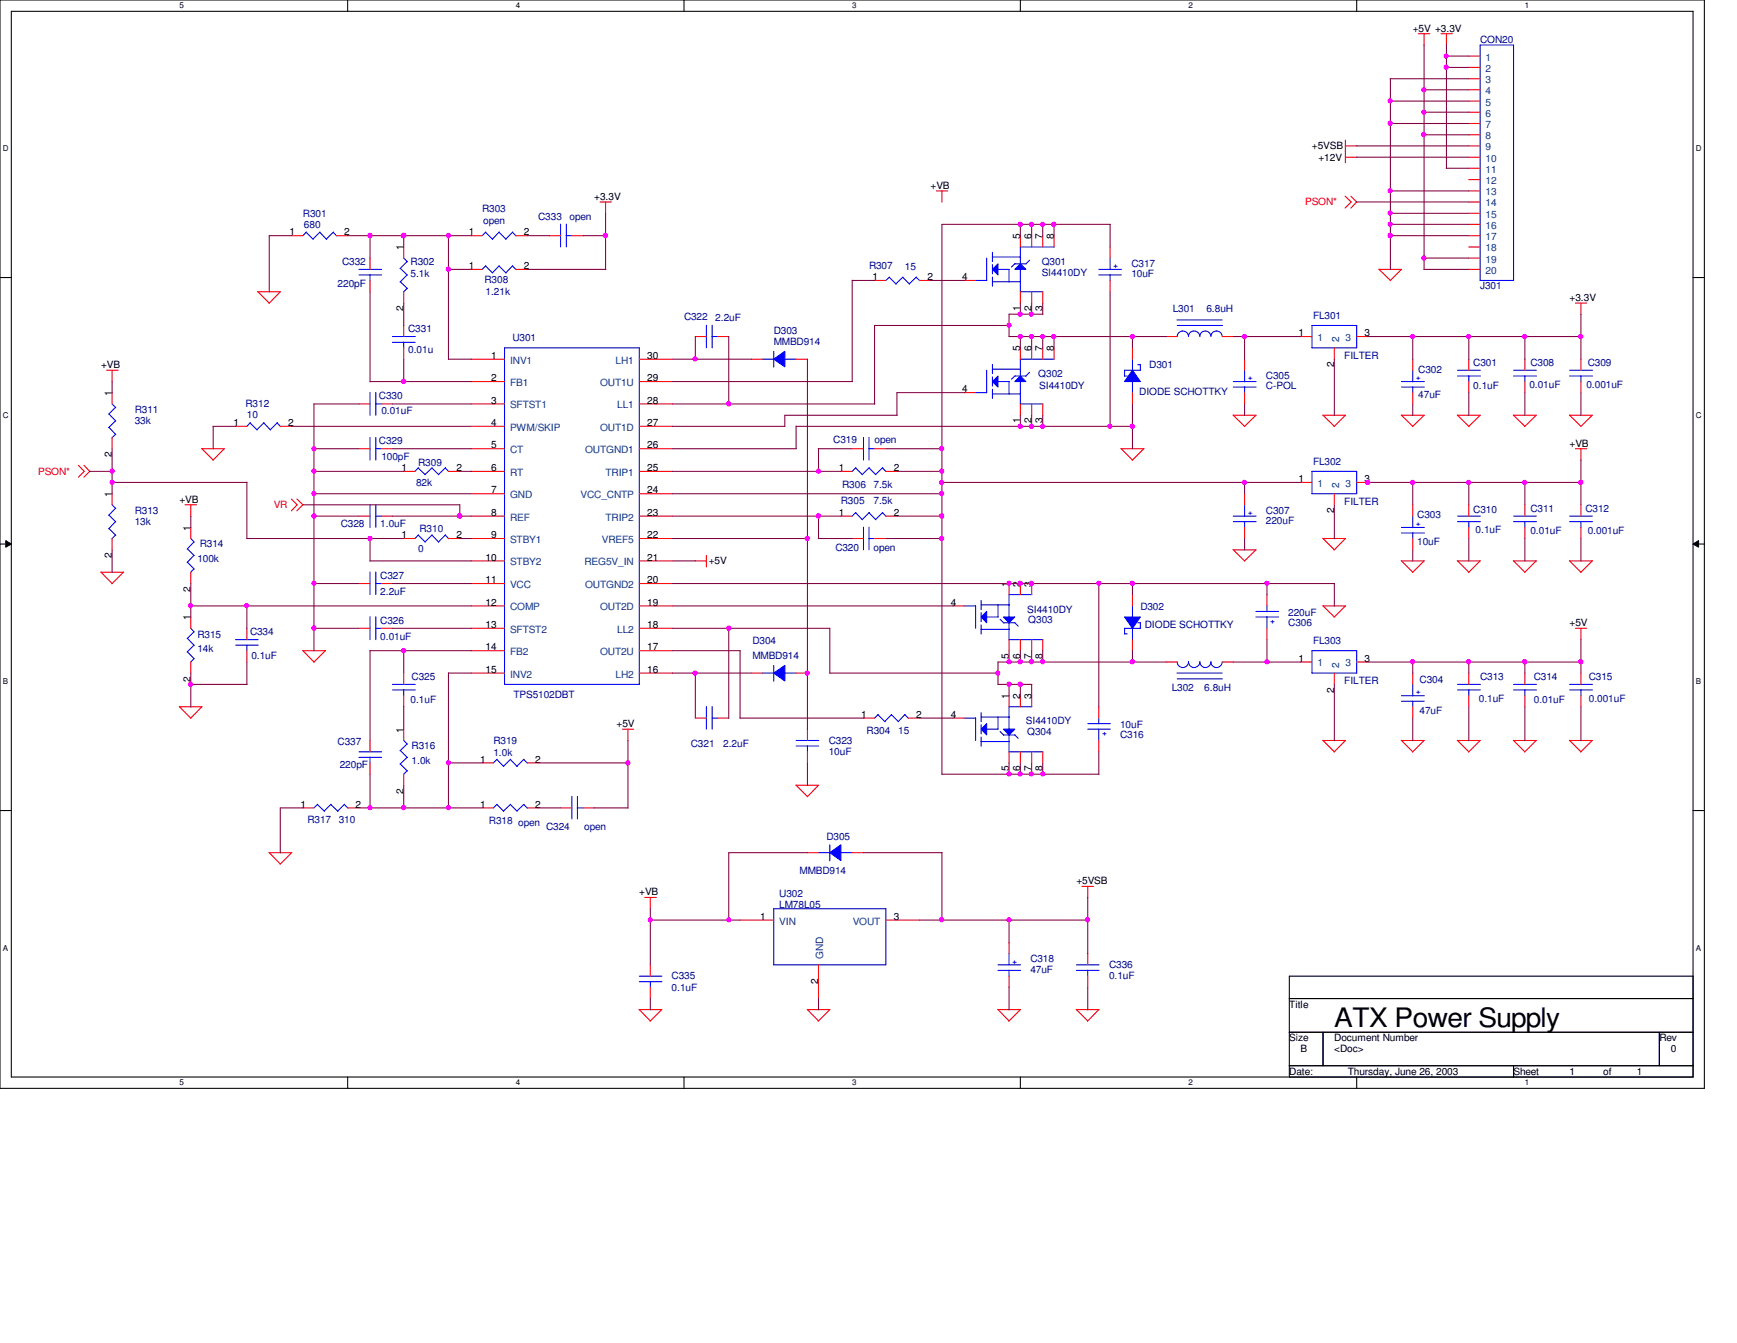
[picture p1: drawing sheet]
<svg xmlns="http://www.w3.org/2000/svg" width="279mm" height="216mm" viewBox="0 0 279 216" stroke-linecap="round" stroke-linejoin="round" font-family="sans-serif">
<defs><g id="words">
<text font-size="4.3" x="214.6" y="165.1">ATX Power Supply</text>
<g font-size="1.6">
<text x="227.2" y="5.1">+5V +3.3V</text>
<text x="211" y="24">+5VSB</text>
<text x="212.1" y="25.8">+12V</text>
<text x="95.6" y="32.1">+3.3V</text>
<text x="149.7" y="30.3">+VB</text>
<text x="46.6" y="37.8">1</text>
<text x="55.4" y="37.8">2</text>
<text x="64.9" y="40.2" transform="rotate(-90 64.9 40.2)">1</text>
<text x="75.4" y="37.8">1</text>
<text x="84.2" y="37.8">2</text>
<text x="164.1" y="38.4" transform="rotate(-90 164.1 38.4)">5</text>
<text x="165.9" y="38.4" transform="rotate(-90 165.9 38.4)">6</text>
<text x="167.7" y="38.4" transform="rotate(-90 167.7 38.4)">7</text>
<text x="169.5" y="38.4" transform="rotate(-90 169.5 38.4)">8</text>
<text x="75.4" y="43.3">1</text>
<text x="84.2" y="43.3">2</text>
<text x="140.3" y="45">1</text>
<text x="149.2" y="45">2</text>
<text x="154.8" y="45">4</text>
<text x="64.9" y="50" transform="rotate(-90 64.9 50)">2</text>
<text x="164.1" y="50" transform="rotate(-90 164.1 50)">1</text>
<text x="165.9" y="50" transform="rotate(-90 165.9 50)">2</text>
<text x="167.7" y="50" transform="rotate(-90 167.7 50)">3</text>
<text x="252.5" y="48.3">+3.3V</text>
<text x="16.3" y="59.2">+VB</text>
<text x="79" y="57.7">1</text>
<text x="104.1" y="57.7">30</text>
<text x="164.1" y="56.5" transform="rotate(-90 164.1 56.5)">5</text>
<text x="165.9" y="56.5" transform="rotate(-90 165.9 56.5)">6</text>
<text x="167.7" y="56.5" transform="rotate(-90 167.7 56.5)">7</text>
<text x="169.5" y="56.5" transform="rotate(-90 169.5 56.5)">8</text>
<text x="208.9" y="54.1">1</text>
<text x="214.6" y="59.1" transform="rotate(-90 214.6 59.1)">2</text>
<text x="219.5" y="54.1">3</text>
<text x="18" y="63.7" transform="rotate(-90 18 63.7)">1</text>
<text x="79" y="61.3">2</text>
<text x="79" y="64.9">3</text>
<text x="104.1" y="64.9">28</text>
<text x="104.1" y="61.3">29</text>
<text x="154.8" y="63.1">4</text>
<text x="37.5" y="68.5">1</text>
<text x="46.4" y="68.5">2</text>
<text x="79" y="68.5">4</text>
<text x="104.1" y="68.5">27</text>
<text x="164.1" y="68.1" transform="rotate(-90 164.1 68.1)">1</text>
<text x="165.9" y="68.1" transform="rotate(-90 165.9 68.1)">2</text>
<text x="167.7" y="68.1" transform="rotate(-90 167.7 68.1)">3</text>
<text x="252.5" y="71.8">+VB</text>
<text x="18" y="73.5" transform="rotate(-90 18 73.5)">2</text>
<text x="64.6" y="75.7">1</text>
<text x="73.4" y="75.7">2</text>
<text x="79" y="72.1">5</text>
<text x="79" y="75.7">6</text>
<text x="104.1" y="75.7">25</text>
<text x="104.1" y="72.1">26</text>
<text x="134.9" y="75.7">1</text>
<text x="143.8" y="75.7">2</text>
<text x="208.9" y="77.5">1</text>
<text x="219.5" y="77.5">3</text>
<text x="18" y="79.9" transform="rotate(-90 18 79.9)">1</text>
<text x="28.9" y="80.8">+VB</text>
<text x="79" y="79.3">7</text>
<text x="79" y="82.9">8</text>
<text x="104.1" y="82.9">23</text>
<text x="104.1" y="79.3">24</text>
<text x="134.9" y="82.9">1</text>
<text x="143.8" y="82.9">2</text>
<text x="214.6" y="82.5" transform="rotate(-90 214.6 82.5)">2</text>
<text x="18" y="89.7" transform="rotate(-90 18 89.7)">2</text>
<text x="30.6" y="85.3" transform="rotate(-90 30.6 85.3)">1</text>
<text x="64.6" y="86.5">1</text>
<text x="73.4" y="86.5">2</text>
<text x="79" y="86.5">9</text>
<text x="104.1" y="86.5">22</text>
<text x="30.6" y="95.1" transform="rotate(-90 30.6 95.1)">2</text>
<text x="78.1" y="90.1">10</text>
<text x="78.1" y="93.8">11</text>
<text x="104.1" y="93.8">20</text>
<text x="104.1" y="90.1">21</text>
<text x="114" y="90.7">+5V</text>
<text x="162.3" y="94.3" transform="rotate(-90 162.3 94.3)">1</text>
<text x="164.1" y="94.3" transform="rotate(-90 164.1 94.3)">2</text>
<text x="165.9" y="94.3" transform="rotate(-90 165.9 94.3)">3</text>
<text x="30.6" y="99.7" transform="rotate(-90 30.6 99.7)">1</text>
<text x="78.1" y="97.4">12</text>
<text x="78.1" y="101">13</text>
<text x="104.1" y="101">18</text>
<text x="104.1" y="97.4">19</text>
<text x="153" y="97.4">4</text>
<text x="252.5" y="100.6">+5V</text>
<text x="78.1" y="104.6">14</text>
<text x="104.1" y="104.6">17</text>
<text x="162.3" y="106" transform="rotate(-90 162.3 106)">5</text>
<text x="164.1" y="106" transform="rotate(-90 164.1 106)">6</text>
<text x="165.9" y="106" transform="rotate(-90 165.9 106)">7</text>
<text x="167.7" y="106" transform="rotate(-90 167.7 106)">8</text>
<text x="208.9" y="106.4">1</text>
<text x="219.5" y="106.4">3</text>
<text x="30.6" y="109.6" transform="rotate(-90 30.6 109.6)">2</text>
<text x="78.1" y="108.2">15</text>
<text x="104.1" y="108.2">16</text>
<text x="162.3" y="112.4" transform="rotate(-90 162.3 112.4)">1</text>
<text x="164.1" y="112.4" transform="rotate(-90 164.1 112.4)">2</text>
<text x="165.9" y="112.4" transform="rotate(-90 165.9 112.4)">3</text>
<text x="214.6" y="111.3" transform="rotate(-90 214.6 111.3)">2</text>
<text x="64.9" y="117.8" transform="rotate(-90 64.9 117.8)">1</text>
<text x="99.2" y="116.9">+5V</text>
<text x="138.5" y="115.4">1</text>
<text x="147.4" y="115.4">2</text>
<text x="153" y="115.4">4</text>
<text x="77.2" y="122.6">1</text>
<text x="86.1" y="122.6">2</text>
<text x="162.3" y="124" transform="rotate(-90 162.3 124)">5</text>
<text x="164.1" y="124" transform="rotate(-90 164.1 124)">6</text>
<text x="165.9" y="124" transform="rotate(-90 165.9 124)">7</text>
<text x="167.7" y="124" transform="rotate(-90 167.7 124)">8</text>
<text x="48.3" y="129.8">1</text>
<text x="57.2" y="129.8">2</text>
<text x="64.9" y="127.6" transform="rotate(-90 64.9 127.6)">2</text>
<text x="77.2" y="129.8">1</text>
<text x="86.1" y="129.8">2</text>
<text x="102.8" y="143.9">+VB</text>
<text x="173.1" y="142.1">+5VSB</text>
<text x="122.3" y="147.9">1</text>
<text x="143.8" y="147.9">3</text>
<text x="131.6" y="158.2" transform="rotate(-90 131.6 158.2)">2</text>
<text x="207.4" y="162">Title</text>
<text x="207.4" y="167.4">Size</text>
<text x="214.6" y="167.4">Document Number</text>
<text x="266.9" y="167.4">Rev</text>
<text x="207.4" y="172.8">Date:</text>
<text x="209.2" y="169.2">B</text>
<text x="214.6" y="169.2">&lt;Doc&gt;</text>
<text x="216.8" y="172.8">Thursday, June 26, 2003</text>
<text x="243.5" y="172.8">Sheet</text>
<text x="252.5" y="172.8">1</text>
<text x="257.9" y="172.8">of</text>
<text x="263.3" y="172.8">1</text>
<text x="268.7" y="169.2">0</text>
</g>
<g font-size="1.6" fill="#000080">
<text x="238.1" y="6.9">CON20</text>
<text x="48.7" y="34.8">R301</text>
<text x="77.6" y="34.1">R303</text>
<text x="86.6" y="35.3">C333</text>
<text x="91.6" y="35.3">open</text>
<text x="48.9" y="36.6">680</text>
<text x="77.7" y="36.1">open</text>
<text x="54.3" y="46.2">220pF</text>
<text x="55" y="42.6">C332</text>
<text x="66" y="42.6">R302</text>
<text x="66" y="44.6">5.1k</text>
<text x="77.9" y="45.5">R308</text>
<text x="78.1" y="47.5">1.21k</text>
<text x="139.8" y="43.3">R307</text>
<text x="145.5" y="43.5">15</text>
<text x="167.6" y="42.6">Q301</text>
<text x="167.6" y="44.4">SI4410DY</text>
<text x="182" y="42.9">C317</text>
<text x="182" y="44.6">10uF</text>
<text x="238.1" y="46.5">J301</text>
<text x="65.7" y="53.4">C331</text>
<text x="110" y="51.4">C322</text>
<text x="115.1" y="51.6">2.2uF</text>
<text x="124.5" y="53.8">D303</text>
<text x="188.6" y="50.2">L301</text>
<text x="194.1" y="50.2">6.8uH</text>
<text x="211.2" y="51.2">FL301</text>
<text x="65.7" y="56.8">0.01u</text>
<text x="82.4" y="54.8">U301</text>
<text x="124.5" y="55.5">MMBD914</text>
<text x="184.9" y="59.2">D301</text>
<text x="216.2" y="57.7">FILTER</text>
<text x="228.1" y="59.9">C302</text>
<text x="237" y="58.8">C301</text>
<text x="246.2" y="58.8">C308</text>
<text x="255.4" y="58.8">C309</text>
<text x="39.5" y="65.5">R312</text>
<text x="61" y="64.2">C330</text>
<text x="167" y="60.6">Q302</text>
<text x="167.2" y="62.6">SI4410DY</text>
<text x="183.3" y="63.5">DIODE SCHOTTKY</text>
<text x="203.6" y="61">C305</text>
<text x="203.6" y="62.6">C-POL</text>
<text x="228.1" y="64.1">47uF</text>
<text x="237" y="62.6">0.1uF</text>
<text x="246" y="62.4">0.01uF</text>
<text x="255.2" y="62.4">0.001uF</text>
<text x="21.7" y="66.4">R311</text>
<text x="21.7" y="68.2">33k</text>
<text x="39.7" y="67.3">10</text>
<text x="61" y="71.4">C329</text>
<text x="61.3" y="66.5">0.01uF</text>
<text x="134" y="71.2">C319</text>
<text x="140.7" y="71.2">open</text>
<text x="61.3" y="74">100pF</text>
<text x="67.3" y="74.8">R309</text>
<text x="211.2" y="74.7">FL302</text>
<text x="21.7" y="82.6">R313</text>
<text x="66.9" y="78.1">82k</text>
<text x="135.3" y="81">R305</text>
<text x="135.5" y="78.4">R306</text>
<text x="140.5" y="81">7.5k</text>
<text x="140.5" y="78.4">7.5k</text>
<text x="203.6" y="82.6">C307</text>
<text x="216.2" y="81.2">FILTER</text>
<text x="228" y="83.3">C303</text>
<text x="237" y="82.4">C310</text>
<text x="246.2" y="82.3">C311</text>
<text x="255" y="82.3">C312</text>
<text x="21.7" y="84.4">13k</text>
<text x="32.1" y="88">R314</text>
<text x="54.8" y="84.8">C328</text>
<text x="61.2" y="84.8">1.0uF</text>
<text x="67.3" y="88.7">0</text>
<text x="67.5" y="85.5">R310</text>
<text x="134.4" y="88.6">C320</text>
<text x="140.5" y="88.6">open</text>
<text x="203.6" y="84.2">220uF</text>
<text x="228" y="87.7">10uF</text>
<text x="237.4" y="85.7">0.1uF</text>
<text x="246.2" y="85.9">0.01uF</text>
<text x="255.4" y="85.9">0.001uF</text>
<text x="31.7" y="90.4">100k</text>
<text x="61.2" y="93">C327</text>
<text x="61.2" y="95.6">2.2uF</text>
<text x="61.2" y="100.3">C326</text>
<text x="165.2" y="98.5">SI4410DY</text>
<text x="165.4" y="100.1">Q303</text>
<text x="183.4" y="98.1">D302</text>
<text x="184.1" y="101">DIODE SCHOTTKY</text>
<text x="207.2" y="100.6">C306</text>
<text x="207.2" y="99">220uF</text>
<text x="31.7" y="102.6">R315</text>
<text x="31.7" y="104.8">14k</text>
<text x="40.2" y="102.1">C334</text>
<text x="40.4" y="105.9">0.1uF</text>
<text x="61.2" y="102.8">0.01uF</text>
<text x="121" y="103.5">D304</text>
<text x="121" y="105.9">MMBD914</text>
<text x="211.2" y="103.5">FL303</text>
<text x="66" y="113.1">0.1uF</text>
<text x="66.2" y="109.3">C325</text>
<text x="82.6" y="112.2">TPS5102DBT</text>
<text x="188.5" y="111.1">L302</text>
<text x="193.7" y="111.1">6.8uH</text>
<text x="216.2" y="110">FILTER</text>
<text x="228.3" y="109.9">C304</text>
<text x="237.9" y="112.9">0.1uF</text>
<text x="238.1" y="109.3">C313</text>
<text x="246.7" y="109.3">C314</text>
<text x="246.7" y="113.1">0.01uF</text>
<text x="255.6" y="109.3">C315</text>
<text x="255.6" y="112.9">0.001uF</text>
<text x="54.3" y="119.8">C337</text>
<text x="79.4" y="119.6">R319</text>
<text x="133.3" y="119.6">C323</text>
<text x="139.4" y="117.9">R304</text>
<text x="144.5" y="117.9">15</text>
<text x="165" y="116.3">SI4410DY</text>
<text x="165.2" y="118.2">Q304</text>
<text x="180.2" y="118.7">C316</text>
<text x="180.2" y="117.1">10uF</text>
<text x="228.3" y="114.7">47uF</text>
<text x="54.7" y="123.5">220pF</text>
<text x="66.2" y="120.5">R316</text>
<text x="66.2" y="122.8">1.0k</text>
<text x="79.4" y="121.6">1.0k</text>
<text x="111.1" y="120.1">C321</text>
<text x="116.3" y="120.1">2.2uF</text>
<text x="133.3" y="121.4">10uF</text>
<text x="49.4" y="132.4">R317</text>
<text x="54.5" y="132.4">310</text>
<text x="78.7" y="132.5">R318 open</text>
<text x="87.8" y="133.5">C324</text>
<text x="94" y="133.5">open</text>
<text x="132.9" y="135.1">D305</text>
<text x="128.6" y="140.5">MMBD914</text>
<text x="125.3" y="144.3">U302</text>
<text x="125.3" y="145.9">LM78L05</text>
<text x="165.7" y="154.7">C318</text>
<text x="178.4" y="155.7">C336</text>
<text x="108" y="157.4">C335</text>
<text x="108" y="159.3">0.1uF</text>
<text x="165.7" y="156.4">47uF</text>
<text x="178.4" y="157.4">0.1uF</text>
</g>
<g font-size="1.6" fill="#004080">
<text x="239" y="9.7">1</text>
<text x="239" y="11.6">2</text>
<text x="239" y="13.4">3</text>
<text x="239" y="15.2">4</text>
<text x="239" y="17">5</text>
<text x="239" y="18.8">6</text>
<text x="239" y="20.6">7</text>
<text x="239" y="22.4">8</text>
<text x="239" y="24.2">9</text>
<text x="239" y="26">10</text>
<text x="239" y="27.8">11</text>
<text x="239" y="29.6">12</text>
<text x="239" y="31.4">13</text>
<text x="239" y="33.2">14</text>
<text x="239" y="35">15</text>
<text x="239" y="36.8">16</text>
<text x="239" y="38.6">17</text>
<text x="239" y="40.4">18</text>
<text x="239" y="42.2">19</text>
<text x="239" y="44">20</text>
<text x="82" y="58.5">INV1</text>
<text x="99" y="58.5">LH1</text>
<text x="211.9" y="54.8">1</text>
<text x="215.4" y="55" transform="rotate(-90 215.4 55)">2</text>
<text x="216.5" y="54.8">3</text>
<text x="82" y="62.1">FB1</text>
<text x="82" y="65.7">SFTST1</text>
<text x="96.5" y="62.1">OUT1U</text>
<text x="99.3" y="65.7">LL1</text>
<text x="82" y="69.3">PWM/SKIP</text>
<text x="96.5" y="69.3">OUT1D</text>
<text x="82" y="72.9">CT</text>
<text x="82" y="76.5">RT</text>
<text x="94.1" y="72.9">OUTGND1</text>
<text x="97.4" y="76.5">TRIP1</text>
<text x="82" y="80.1">GND</text>
<text x="82" y="83.7">REF</text>
<text x="93.4" y="80.1">VCC_CNTP</text>
<text x="97.4" y="83.7">TRIP2</text>
<text x="211.9" y="78.3">1</text>
<text x="215.4" y="78.5" transform="rotate(-90 215.4 78.5)">2</text>
<text x="216.5" y="78.3">3</text>
<text x="82" y="87.3">STBY1</text>
<text x="96.8" y="87.3">VREF5</text>
<text x="82" y="90.9">STBY2</text>
<text x="82" y="94.5">VCC</text>
<text x="94" y="90.9">REG5V_IN</text>
<text x="94.1" y="94.5">OUTGND2</text>
<text x="82" y="98.1">COMP</text>
<text x="82" y="101.7">SFTST2</text>
<text x="96.5" y="98.1">OUT2D</text>
<text x="99.3" y="101.7">LL2</text>
<text x="82" y="105.3">FB2</text>
<text x="96.5" y="105.3">OUT2U</text>
<text x="211.9" y="107.1">1</text>
<text x="215.4" y="107.3" transform="rotate(-90 215.4 107.3)">2</text>
<text x="216.5" y="107.1">3</text>
<text x="82" y="108.9">INV2</text>
<text x="99" y="108.9">LH2</text>
<text x="125.3" y="148.6">VIN</text>
<text x="137.2" y="148.6">VOUT</text>
<text x="132.4" y="154.2" transform="rotate(-90 132.4 154.2)">GND</text>
</g>
<g font-size="1.6" fill="#f00">
<text x="209.9" y="33">PSON*</text>
<text x="6.1" y="76.3">PSON*</text>
<text x="44" y="81.7">VR</text>
</g>
<g font-size="1.4" fill="#00f">
<text x="179.1" y="43.2">+</text>
<text x="200.7" y="61.3">+</text>
<text x="227.8" y="61.3">+</text>
<text x="200.7" y="82.9">+</text>
<text x="227.8" y="84.7">+</text>
<text x="205.1" y="99.4" transform="rotate(180 205.1 99.4)">+</text>
<text x="227.8" y="111.8">+</text>
<text x="178" y="117.5" transform="rotate(180 178 117.5)">+</text>
<text x="162.9" y="155.1">+</text>
</g>
<g font-size="1.3">
<text x="28.9" y="1.4">5</text>
<text x="83" y="1.4">4</text>
<text x="137.1" y="1.4">3</text>
<text x="191.2" y="1.4">2</text>
<text x="245.3" y="1.4">1</text>
<text x=".5" y="24.3">D</text>
<text x="272.8" y="24.3">D</text>
<text x=".5" y="67.1">C</text>
<text x="272.8" y="67.1">C</text>
<text x=".5" y="110">B</text>
<text x="272.8" y="110">B</text>
<text x=".5" y="152.8">A</text>
<text x="272.8" y="152.8">A</text>
<text x="28.9" y="174.5">5</text>
<text x="83" y="174.5">4</text>
<text x="137.1" y="174.5">3</text>
<text x="191.2" y="174.5">2</text>
<text x="245.3" y="174.5">1</text>
</g>
</g></defs>
<path d="M0 0h274.2v175h-274.2zM1.8 1.8h270.5v171.3h-270.5z" fill="none" stroke="#000" stroke-width=".17"/>
<g fill="#fff">
<path d="M28.9 .2h.6v1.4h-.6z"/>
<path d="M28.9 173.4h.6v1.4h-.6z"/>
</g>
<path d="M55.9 0v1.8M55.9 173.1v1.9" fill="none" stroke="#000" stroke-width=".17"/>
<g fill="#fff">
<path d="M83 .2h.7v1.4h-.7z"/>
<path d="M83 173.4h.7v1.4h-.7z"/>
</g>
<path d="M110 0v1.8M110 173.1v1.9" fill="none" stroke="#000" stroke-width=".17"/>
<g fill="#fff">
<path d="M137.1 .2h.7v1.4h-.7z"/>
<path d="M137.1 173.4h.7v1.4h-.7z"/>
</g>
<path d="M164.1 0v1.8M164.1 173.1v1.9" fill="none" stroke="#000" stroke-width=".17"/>
<g fill="#fff">
<path d="M191.2 .2h.7v1.4h-.7z"/>
<path d="M191.2 173.4h.7v1.4h-.7z"/>
</g>
<path d="M218.2 0v1.8M218.2 173.1v1.9" fill="none" stroke="#000" stroke-width=".17"/>
<g fill="#fff">
<path d="M245.3 .2h.7v1.4h-.7z"/>
<path d="M245.3 173.4h.7v1.4h-.7z"/>
<path d="M.5 23.2h.9v1.4h-.9z"/>
<path d="M272.8 23.2h.9v1.4h-.9z"/>
<path d="M.5 66h.9v1.4h-.9z"/>
<path d="M272.8 66h.9v1.4h-.9z"/>
</g>
<path d="M0 44.6h1.8M272.3 44.6h1.9" fill="none" stroke="#000" stroke-width=".17"/>
<g fill="#fff">
<path d="M.5 108.8h.8v1.4h-.8z"/>
<path d="M272.8 108.8h.8v1.4h-.8z"/>
</g>
<path d="M0 87.5h1.8M272.3 87.5h1.9" fill="none" stroke="#000" stroke-width=".17"/>
<path d="M.9 86.9l.9 .6-.9 .5zM272.3 87.5l.9-.6v1.1z" fill="#000"/>
<path d="M.9 86.9l.9 .6-.9 .5zM272.3 87.5l.9-.6v1.1z" fill="none" stroke="#000" stroke-width=".16"/>
<g fill="#fff">
<path d="M.5 151.7h.8v1.4h-.8z"/>
<path d="M272.8 151.7h.8v1.4h-.8z"/>
</g>
<path d="M0 130.3h1.8M272.3 130.3h1.9M207.4 156.9h64.9v16.2h-64.9zM207.4 160.5h64.9M207.4 165.9h64.9M207.4 171.3h64.9M212.8 165.9v5.4M243.5 171.3v1.8M266.9 165.9v5.4" fill="none" stroke="#000" stroke-width=".17"/>
<g fill="none" stroke="#f00" stroke-width=".17">
<path d="M228.1 5.4h1.9M229.1 5.4v1.9M231.8 5.4h1.8M232.7 5.4v1.9M96.5 32.5h1.8M97.4 32.5v1.8M150.6 30.7h1.8M151.5 30.7v1.8M216.4 31.5l.9 1-.9 .9M216.4 23.5h1.9M216.4 22.5v3.7M216.4 25.3h1.9"/>
<path d="M217.3 31.5l.9 1-.9 .9M17.1 59.5h1.9M18 59.5v1.9M41.4 46.9l1.9 1.8M41.5 46.9h3.6M45.1 46.9l-1.8 1.9M221.8 43.3l1.8 1.8M221.8 43.3h3.7M225.4 43.3l-1.8 1.8M253.4 48.7h1.8M254.3 48.7v1.8M12.6 74.8l.9 1-.9 .9"/>
<path d="M13.5 74.8l.9 1-.9 .9M32.4 72.1l1.9 1.9M32.5 72.1h3.6M36.1 72.1l-1.9 1.9M180.3 72.1l1.9 1.9M180.3 72.1h3.7M184 72.1l-1.9 1.9M198.3 66.7l1.9 1.8M198.4 66.8h3.7M202 66.8l-1.8 1.8M212.8 66.7l1.8 1.8M212.8 66.8h3.7"/>
<path d="M216.4 66.8l-1.8 1.8M225.4 66.7l1.8 1.8M225.4 66.8h3.7M229.1 66.8l-1.9 1.8M234.4 66.7l1.9 1.8M234.4 66.8h3.7M238.1 66.8l-1.9 1.8M243.4 66.7l1.9 1.8M243.5 66.8h3.6M247.1 66.8l-1.9 1.8M252.4 66.7l1.9 1.8M252.5 66.8h3.7"/>
<path d="M253.4 72.1h1.8M254.3 72.1v1.9M256.1 66.8l-1.8 1.8M16.2 91.9l1.8 1.9M16.3 92h3.6M19.9 92l-1.9 1.9M29.8 81.2h1.8M30.7 81.2v1.8M46.9 80.2l.9 1-.9 .9M47.8 80.2l.9 1-.9 .9M111.8 90.2h1.8M113.6 89.3v1.8"/>
<path d="M198.3 88.3l1.9 1.9M198.4 88.4h3.7M202 88.4l-1.8 1.8M212.8 97.4l1.8 1.8M212.8 86.5l1.8 1.9M212.8 97.4h3.7M212.8 86.6h3.7M216.4 97.4l-1.8 1.8M216.4 86.6l-1.8 1.8M225.4 90.1l1.8 1.9M225.4 90.2h3.7M229.1 90.2l-1.9 1.8"/>
<path d="M234.4 90.1l1.9 1.9M234.4 90.2h3.7M238.1 90.2l-1.9 1.8M243.4 90.1l1.9 1.9M243.5 90.2h3.6M247.1 90.2l-1.9 1.8M252.4 90.1l1.9 1.9M252.5 90.2h3.7M256.1 90.2l-1.8 1.8M28.8 113.6l1.9 1.8M28.9 113.6h3.6M32.5 113.6l-1.9 1.9"/>
<path d="M48.7 104.6l1.8 1.8M48.7 104.6h3.7M52.3 104.6l-1.8 1.9M100.1 117.2h1.8M101 117.2v1.9M212.8 119l1.8 1.9M212.8 119h3.7M216.4 119l-1.8 1.9M225.4 119l1.8 1.9M225.4 119h3.7M229.1 119l-1.9 1.9M234.4 119l1.9 1.9"/>
<path d="M234.4 119h3.7M238.1 119l-1.9 1.9M243.4 119l1.9 1.9M243.5 119h3.6M247.1 119l-1.9 1.9M252.4 119l1.9 1.9M252.5 119h3.7M253.4 101h1.8M254.3 101v1.9M256.1 119l-1.8 1.9M43.3 137l1.8 1.9M43.3 137.1h3.6"/>
<path d="M46.9 137.1l-1.9 1.8M128 126.2l1.9 1.9M128.1 126.2h3.6M131.7 126.2l-1.9 1.9M103.7 144.3h1.9M104.6 144.3v1.8M174 142.5h1.9M175 142.5v1.8M102.8 162.3l1.8 1.8M102.8 162.3h3.7M106.4 162.3l-1.8 1.9M129.8 162.3l1.9 1.8"/>
<path d="M129.9 162.3h3.6M133.5 162.3l-1.9 1.9M160.5 162.3l1.8 1.8M160.5 162.3h3.7M164.1 162.3l-1.8 1.9M173.1 162.3l1.9 1.8M173.1 162.3h3.7M176.7 162.3l-1.8 1.9"/>
</g>
<path d="M122.6 108.2h1.9M124.5 107v2.5M126.2 108.2h1.9" fill="none" stroke="#00f" stroke-width=".17"/>
<path d="M124.5 108.2l1.7-1.2v2.5z" fill-rule="evenodd" fill="#00f"/>
<path d="M124.5 108.2l1.7-1.2v2.5zM131.6 137.1h1.9M133.5 135.8v2.6M135.2 137.1h1.9" fill="none" stroke="#00f" stroke-width=".17"/>
<path d="M120.9 108.2h1.7M128.1 108.2h1.8" fill="none" stroke="#f00" stroke-width=".17"/>
<path d="M133.5 137.1l1.8-1.3v2.5z" fill-rule="evenodd" fill="#00f"/>
<g fill="none" stroke="#00f" stroke-width=".17">
<path d="M49.2 37.3l1.2 1.2M49.3 37.3l-.6 .6M51.4 37.3l1.1 1.2M51.5 37.3l-1.2 1.1M53.6 37.3l.5 .6M53.6 37.3l-1.1 1.1M78.1 37.3l1.1 1.2M78.1 37.3l-.5 .6M80.3 37.3l1.1 1.2M80.3 37.3l-1.1 1.1M82.4 37.3l.6 .6M82.5 37.3l-1.1 1.1"/>
<path d="M64.4 43.1l1.1 1.1M64.4 45.3l1.1 1.1M64.9 41.5l.6 .6M65.5 42l-1.2 1.2M65.5 44.2l-1.2 1.1M65.5 46.4l-.6 .5M78.1 42.8l1.1 1.1M78.1 42.7l-.5 .6M80.3 42.8l1.1 1.1M80.3 42.7l-1.1 1.2M81.2 55.9h21.6v54.1h-21.6zM82.4 42.8l.6 .5"/>
<path d="M82.5 42.7l-1.1 1.2M113.6 52.3v3.6M114.5 54.1h.9M114.6 52.3v3.6M143 44.6l1.1 1.1M143.1 44.5l-.6 .6M145.2 44.6l1.1 1.1M145.2 44.5l-1.1 1.1M147.4 44.6l.6 .5M147.4 44.5l-1.1 1.1M176.7 43.3h3.7M176.7 44.2h3.7"/>
<path d="M178.6 41.5v1.8M178.6 44.2v.9M189.3 51.4h7.3M189.4 54.1a.91 .91 0 0 1 .9-.9 .91 .91 0 0 1 .9 .9 .91 .91 0 0 1 .9-.9 .91 .91 0 0 1 .9 .9 .89 .89 0 0 1 .9-.9 .89 .89 0 0 1 .9 .9 .91 .91 0 0 1 .9-.9 .91 .91 0 0 1 .9 .9M189.4 52.3h7.2M227.2 59.5v1.9M234.4 59.5h3.7M243.5 59.5h3.6M252.5 59.5h3.7M17.5 66.5l1.1 1.2M17.5 68.7l1.1 1.1M18 64.9l.6 .6"/>
<path d="M18.6 65.5l-1.1 1.1M18.6 67.6l-1.1 1.1M18.6 69.8l-.6 .6M67.3 75.2l1.1 1.1M67.3 75.2l-.5 .6M69.5 75.2l1.1 1.1M69.5 75.2l-1.1 1.1M71.6 75.2l.6 .6M71.7 75.2l-1.2 1.1M137.6 75.2l1.1 1.1M137.7 75.2l-.6 .6M138.9 70.3v3.7"/>
<path d="M139.7 72.1h1M139.8 75.2l1.1 1.1M139.8 70.3v3.7M139.8 75.2l-1.1 1.1M141.9 75.2l.6 .6M142 75.2l-1.2 1.1M225.4 61.3h3.7M225.4 62.2h3.7M227.2 62.2v.9M234.4 60.5h3.7M236.3 60.4v.9M243.5 60.5h3.6"/>
<path d="M245.3 60.4v.9M252.5 60.5h3.7M254.3 60.4v.9M17.5 82.8l1.1 1.1M17.5 85l1.1 1.1M18 81.2l.6 .5M18.6 81.7l-1.1 1.1M18.6 83.9l-1.1 1.1M18.6 86l-.6 .6M30.1 88.2l1.1 1.1M30.1 90.4l1.1 1.1M30.7 86.6l.5 .6"/>
<path d="M31.2 87.1l-1.1 1.2M31.2 89.3l-1.1 1.1M31.2 91.4l-.6 .6M67.3 86l1.1 1.2M67.3 86l-.5 .6M69.5 86l1.1 1.2M69.5 86l-1.1 1.1M71.6 86l.6 .6M71.7 86l-1.2 1.1M137.6 82.4l1.1 1.2M137.7 82.4l-.6 .6M138.9 84.8v3.6"/>
<path d="M139.7 86.6h1M139.8 82.4l1.1 1.2M139.8 84.8v3.6M139.8 82.4l-1.1 1.1M141.9 82.4l.6 .6M142 82.4l-1.2 1.1M225.4 84.8h3.7M225.4 85.7h3.7M227.2 83v1.8M227.2 85.6v1M234.4 83h3.7M234.4 83.9h3.7"/>
<path d="M236.3 83.8v1M243.5 83h3.6M243.5 83.9h3.6M245.3 83.8v1M252.5 83h3.7M252.5 83.9h3.7M254.3 83.8v1M30.1 102.6l1.1 1.2M30.1 104.8l1.1 1.1M30.7 101l.5 .6M31.2 101.6l-1.1 1.1M31.2 103.7l-1.1 1.1"/>
<path d="M31.2 105.9l-.6 .6M63.1 110h3.7M63.1 110.9h3.7M64.9 119l.6 .6M64.9 110.9v.9M65.5 119.6l-1.2 1.1M113.6 113.6v3.6M114.5 115.4h.9M114.6 113.6v3.6M128.1 119h3.6M128.1 119.9h3.6M129.9 119.9v1"/>
<path d="M141.2 114.9l1.2 1.1M141.3 114.9l-.6 .5M143.4 114.9l1.1 1.1M143.4 114.9l-1.1 1.1M145.5 114.9l.6 .6M145.6 114.9l-1.1 1.1M175 117.2h3.6M175 116.3h3.6M176.7 115.4v1M176.7 117.2v1.8M189.3 108.2h7.3M189.4 106.4a.91 .91 0 0 0 .9 .9 .91 .91 0 0 0 .9-.9 .91 .91 0 0 0 .9 .9 .91 .91 0 0 0 .9-.9 .89 .89 0 0 0 .9 .9 .89 .89 0 0 0 .9-.9 .91 .91 0 0 0 .9 .9 .91 .91 0 0 0 .9-.9"/>
<path d="M189.4 109.1h7.2M225.4 111.8h3.7M225.4 112.7h3.7M227.2 110v1.9M227.2 112.7v.9M234.4 110h3.7M234.4 110.9h3.7M236.3 110.9v.9M243.5 110h3.6M243.5 110.9h3.6M245.3 110.9v.9M252.5 110h3.7"/>
<path d="M252.5 110.9h3.7M254.3 110.9v.9M51.1 129.3l1.1 1.1M51.1 129.3l-.6 .6M53.2 129.3l1.2 1.1M53.3 129.3l-1.1 1.1M55.4 129.3l.6 .6M55.4 129.3l-1.1 1.1M64.4 120.6l1.1 1.2M64.4 122.8l1.1 1.2M65.5 121.8l-1.2 1.1M65.5 123.9l-.6 .6"/>
<path d="M79.9 129.3l1.1 1.1M79.9 122.1l1.1 1.1M80 129.3l-.6 .6M80 122l-.6 .6M82.1 129.3l1.1 1.1M82.1 122.1l1.1 1.1M82.1 129.3l-1.1 1.1M82.1 122l-1.1 1.2M84.2 129.3l.6 .6M84.2 122.1l.6 .6M84.3 129.3l-1.2 1.1M84.3 122l-1.2 1.2"/>
<path d="M92 128v3.7M92.8 129.9h1M92.9 128v3.7M133.5 137.1l1.8-1.3v2.5zM124.5 146.1h18v9h-18zM160.5 155.1h3.7M160.5 156h3.7M162.3 153.3v1.9M162.3 156v.9"/>
</g>
<g fill="none" stroke="#f00" stroke-width=".17">
<path d="M46.9 37.9h1.8M54.1 37.9h1.8M64.9 39.7v1.8M75.8 37.9h1.8M83 37.9h1.8M178.6 39.7v1.8M64.9 46.9v1.8M75.8 57.7h5.4M75.8 43.3h1.8M83 43.3h1.8M102.8 57.7h5.4M111.8 54.1h1.8"/>
<path d="M115.4 54.1h1.8M140.7 45.1h1.8M147.9 45.1h1.8M178.6 45.1v1.8M187.6 54.1h1.8M196.6 54.1h1.8M227.2 57.7v1.8M236.3 57.7v1.8M245.3 57.7v1.8M254.3 57.7v1.8M18 63.1v1.8M18 70.4v1.7"/>
<path d="M18 79.4v1.8M64.9 75.8h1.9M72.1 75.8h1.9M75.8 61.3h5.4M75.8 64.9h5.4M75.8 68.5h5.4M75.8 72.1h5.4M75.8 75.8h5.4M75.8 79.4h5.4M102.8 61.3h5.4M102.8 64.9h5.4M102.8 68.5h5.4"/>
<path d="M102.8 72.1h5.4M102.8 75.8h5.4M102.8 79.4h5.4M135.3 75.8h1.8M137.1 72.1h1.8M140.7 72.1h1.8M142.5 75.8h1.8M227.2 63.1v1.8M236.3 61.3v1.8M245.3 61.3v1.8M254.3 61.3v1.8M18 86.6v1.8"/>
<path d="M30.7 84.8v1.8M30.7 92v1.8M30.7 99.2v1.8M64.9 86.6h1.9M72.1 86.6h1.9M75.8 83h5.4M75.8 86.6h5.4M75.8 90.2h5.4M75.8 93.8h5.4M75.8 97.4h5.4M102.8 83h5.4M102.8 86.6h5.4"/>
<path d="M102.8 90.2h5.4M102.8 93.8h5.4M102.8 97.4h5.4M135.3 83h1.8M137.1 86.6h1.8M140.7 86.6h1.8M142.5 83h1.8M227.2 81.2v1.8M227.2 86.6v1.8M236.3 81.2v1.8M236.3 84.8v1.8M245.3 81.2v1.8"/>
<path d="M245.3 84.8v1.8M254.3 81.2v1.8M254.3 84.8v1.8M30.7 106.4v1.8M64.9 108.2v1.8M64.9 111.8v1.8M64.9 117.2v1.8M75.8 101h5.4M75.8 104.6h5.4M75.8 108.2h5.4M102.8 101h5.4M102.8 104.6h5.4"/>
<path d="M102.8 108.2h5.4M111.8 115.4h1.8M115.4 115.4h1.8M129.9 117.2v1.8M138.9 115.4h1.8M146.1 115.4h1.8M176.7 113.6v1.8M176.7 119v1.9M187.6 106.4h1.8M196.6 106.4h1.8M227.2 108.2v1.8M227.2 113.6v1.8"/>
<path d="M236.3 108.2v1.8M236.3 111.8v1.8M245.3 108.2v1.8M245.3 111.8v1.8M254.3 108.2v1.8M254.3 111.8v1.8M48.7 129.9h1.8M55.9 129.9h1.8M64.9 124.5v1.7M77.6 129.9h1.8M77.6 122.6h1.8M84.8 129.9h1.8"/>
<path d="M84.8 122.6h1.8M90.2 129.9h1.8M93.8 129.9h1.8M129.9 137.1h1.8M129.9 120.9v1.7M137.1 137.1h1.8M119 147.9h5.5M131.7 155.1v5.4M142.5 147.9h5.4M162.3 151.5v1.8M162.3 156.9v1.8"/>
</g>
<path d="M159.6 43.3l.9-.9v1.8z" fill="#00f"/>
<path d="M159.6 43.3l.9-.9v1.8z" fill="none" stroke="#00f" stroke-width=".17"/>
<path d="M164.1 42.4l.9 .9h-1.8z" fill="#00f"/>
<g fill="none" stroke="#00f" stroke-width=".17">
<path d="M169.6 39.7h-5.5v2.7M156.9 45.1h1.8M158.7 41.5v3.6M159.6 41.3h4.5M159.6 40.6v1.4M159.6 42.5v1.5M159.6 44.5v1.5M159.6 45.3h4.6M160.5 43.3h1.8M162.3 43.3v2M163.2 42.4h1.9M163.3 42.4l-.6 .5"/>
<path d="M164.1 42.4l.9 .9h-1.8zM164.1 43.3v3.6h3.7M165.6 41.8l-.6 .6M59.5 99.1v3.7M60.5 99.1v3.7M60.4 101h.9"/>
</g>
<path d="M164.1 37.9v1.8M165.9 37.9v1.8M167.7 37.9v1.8M169.5 37.9v1.8M155.1 45.1h1.8M164.1 46.9v1.8M165.9 46.9v1.8M167.7 46.9v1.8M57.7 101h1.8M61.3 101h1.8" fill="none" stroke="#f00" stroke-width=".17"/>
<path d="M159.6 61.3l.9-.8v1.7z" fill="#00f"/>
<path d="M159.6 61.3l.9-.8v1.7z" fill="none" stroke="#00f" stroke-width=".17"/>
<path d="M163.2 61.3l.9-.8 .9 .8z" fill="#00f"/>
<g fill="none" stroke="#00f" stroke-width=".17">
<path d="M158.7 59.5v3.7M159.6 59.4h4.5M159.6 58.6v1.5M165.6 59.9l-.6 .6M169.6 57.7h-5.5v2.8M156.9 63.1h1.8M159.6 60.6v1.5M159.6 62.6v1.5M159.6 63.3h4.6M160.5 61.3h1.8M162.3 61.3v2.1M163.2 61.3l.9-.8 .9 .8z"/>
<path d="M163.2 60.5h1.9M163.3 60.4l-.6 .6M164.1 61.3v3.6h3.7M59.5 91.9v3.7M60.4 93.8h.9M60.5 91.9v3.7"/>
</g>
<path d="M164.1 55.9v1.8M165.9 55.9v1.8M167.7 55.9v1.8M169.5 55.9v1.8M155.1 63.1h1.8M164.1 64.9v1.9M165.9 64.9v1.9M167.7 64.9v1.9M57.7 93.8h1.8M61.3 93.8h1.8" fill="none" stroke="#f00" stroke-width=".17"/>
<path d="M158.7 98.3v1.8l-.9-.9z" fill="#00f"/>
<path d="M158.7 98.3v1.8l-.9-.9z" fill="none" stroke="#00f" stroke-width=".17"/>
<path d="M161.4 99.2h1.8l-.9 .9z" fill="#00f"/>
<g fill="none" stroke="#00f" stroke-width=".17">
<path d="M59.5 81.1v3.7M60.4 83h.9M60.5 81.1v3.7M155.1 97.4h1.8M156.9 97.4v3.6M157.8 96.5v1.5M157.8 98.5v1.4M157.8 97.2h4.5M158.7 99.2h1.9M160.5 97.2v2M160.9 99.6l.6 .6M161.4 99.2h1.8l-.9 .9z"/>
<path d="M166 95.6h-3.7v3.6M157.8 101.2h4.5M157.8 100.5v1.4M161.4 100.1h1.9M162.3 100.1v2.7h5.5M163.2 100.1l.6 .6"/>
</g>
<path d="M57.7 83h1.8M61.3 83h1.8M153.3 97.4h1.8M162.3 93.8v1.8M164.1 93.8v1.8M165.9 93.8v1.8M162.3 102.8v1.8M164.1 102.8v1.8M165.9 102.8v1.8M167.7 102.8v1.8" fill="none" stroke="#f00" stroke-width=".17"/>
<path d="M158.7 116.3v1.9l-.9-1z" fill="#00f"/>
<path d="M158.7 116.3v1.9l-.9-1z" fill="none" stroke="#00f" stroke-width=".17"/>
<path d="M161.4 117.2h1.8l-.9 1z" fill="#00f"/>
<g fill="none" stroke="#00f" stroke-width=".17">
<path d="M63.1 54.1h3.7M63.1 55h3.7M64.9 55v.9M182.2 57.7v1.8M183.4 58.6v.9M183.5 59.5h-2.6v1M59.5 63.1v3.7M59.5 70.3v3.7M60.4 72.1h.9M60.4 64.9h.9M60.5 63.1v3.7M60.5 70.3v3.7"/>
<path d="M182.2 61.3v1.8M155.1 115.4h1.8M156.9 115.4v3.6M157.8 119.2h4.5M157.8 114.6v1.4M157.8 116.5v1.5M157.8 118.5v1.5M157.8 115.3h4.5M158.7 117.2h1.9M160.5 115.2v2M160.9 117.6l.6 .6M161.4 117.2h1.8l-.9 1z"/>
<path d="M161.4 118.2h1.9M162.3 118.2v2.7h5.5M163.2 118.2l.6 .5M166 113.6h-3.7v3.7"/>
</g>
<g fill="none" stroke="#f00" stroke-width=".17">
<path d="M64.9 52.3v1.8M64.9 55.9v1.8M57.7 72.1h1.8M57.7 64.9h1.8M61.3 72.1h1.8M61.3 64.9h1.8M153.3 115.4h1.8M162.3 111.8v1.8M164.1 111.8v1.8M165.9 111.8v1.8M162.3 120.9v1.7M164.1 120.9v1.7"/>
<path d="M165.9 120.9v1.7M167.7 120.9v1.7"/>
</g>
<path d="M182.2 59.5l1.2 1.8h-2.5z" fill-rule="evenodd" fill="#00f"/>
<path d="M238.1 7.2h5.4v37.9h-5.4zM57.7 43.3h3.7M57.7 44.2h3.7M59.5 44.2v.9M182.2 59.5l1.2 1.8h-2.5zM183 58.6h.4M180.9 60.5h.4M182.2 97.4v1.8M180.9 101v.9M182.2 101v1.9M183.4 100.1v.9h-2.6" fill="none" stroke="#00f" stroke-width=".17"/>
<g fill="none" stroke="#f00" stroke-width=".17">
<path d="M236.3 9h1.8M236.3 10.8h1.8M236.3 12.7h1.8M236.3 14.4h1.8M236.3 16.3h1.8M236.3 18h1.8M236.3 19.9h1.8M236.3 21.7h1.8M236.3 23.5h1.8M236.3 25.3h1.8M236.3 27.1h1.8M236.3 28.9h1.8"/>
<path d="M236.3 30.7h1.8M236.3 32.5h1.8M236.3 34.3h1.8M236.3 36.1h1.8M236.3 37.9h1.8M236.3 39.7h1.8M59.5 41.5v1.8M59.5 45.1v1.8M182.2 55.9v1.8M236.3 41.5h1.8M236.3 43.3h1.8M182.2 63.1v1.8"/>
</g>
<path d="M180.9 99.2h2.5l-1.2 1.8z" fill-rule="evenodd" fill="#00f"/>
<g fill="none" stroke="#00f" stroke-width=".17">
<path d="M90.2 36v3.7M91.1 37.9h.9M91.1 36v3.7M122.6 57.7h1.9M124.5 56.5v2.5M126.2 57.7h1.9M200.2 59.5v1.9M211 52.3h7.2v3.6h-7.2zM40.2 68l1.2 1.1M40.3 67.9l-.6 .6M42.4 68l1.1 1.1M42.5 67.9l-1.2 1.2"/>
<path d="M44.6 68l.5 .6M44.6 67.9l-1.1 1.2M198.4 61.3h3.7M198.4 62.2h3.7M200.2 62.2v.9M211 75.8h7.2v3.6h-7.2zM180.9 99.2h2.5l-1.2 1.8zM198.4 83h3.7M198.4 83.9h3.7M200.2 81.2v1.8M200.2 83.8v1M202 99.2h3.7"/>
<path d="M202 98.3h3.7M203.8 97.4v.9M203.8 99.1v1.9M37.9 102.8h3.6M37.9 103.7h3.6M39.7 103.7v.9M180.9 101.9h.4M183 100.1h.4M211 104.6h7.2v3.6h-7.2zM57.7 120.9h3.7M57.7 121.8h3.7M59.5 121.7v.9"/>
<path d="M102.8 156.9h3.7M102.8 157.8h3.7M104.6 157.8v.9M173.1 155.1h3.7M173.1 156h3.7M175 156v.9"/>
</g>
<g fill="none" stroke="#f00" stroke-width=".17">
<path d="M88.4 37.9h1.8M92 37.9h1.8M200.2 57.7v1.8M209.2 54.1h1.8M214.6 55.9v1.8M218.2 54.1h1.8M37.9 68.5h1.8M45.1 68.5h1.8M200.2 63.1v1.8M200.2 79.4v1.8M209.2 77.6h1.8M214.6 79.4v1.8"/>
<path d="M218.2 77.6h1.8M182.2 95.6v1.8M200.2 84.8v1.8M203.8 95.6v1.8M39.7 101v1.8M39.7 104.6v1.8M59.5 119v1.9M182.2 102.8v1.8M203.8 101v1.8M209.2 106.4h1.8M214.6 108.2v1.8M218.2 106.4h1.8"/>
<path d="M59.5 122.6v1.9M104.6 155.1v1.8M104.6 158.7v1.8M175 153.3v1.8M175 156.9v1.8"/>
</g>
<path d="M124.5 57.7l1.7-1.2v2.5z" fill-rule="evenodd" fill="#00f"/>
<path d="M124.5 57.7l1.7-1.2v2.5z" fill="none" stroke="#00f" stroke-width=".17"/>
<path d="M120.9 57.7h1.7M128.1 57.7h1.8" fill="none" stroke="#f00" stroke-width=".17"/>
<g fill="none" stroke="#800040" stroke-width=".17">
<path d="M223.6 19.9h12.7M223.6 16.3h12.7M223.6 12.7h12.7M223.6 12.7v30.6M229 14.4h7.3M229.1 7.2v36.1M229.1 18h7.2M232.6 10.8h3.7M232.6 9h3.7M232.7 7.2v19.9M46.9 37.9h-3.6v9M55.9 37.9h19.9"/>
<path d="M59.5 37.9v3.6M64.9 37.9v1.9M72.1 37.9v19.9M84.8 37.9h3.6M93.8 37.9h3.7M97.4 34.3v9M164.1 36.1v1.8M165.9 36.1v1.8M167.7 36.1v1.8M169.5 36.1v1.8M178.6 36.1v3.7M178.6 36.1h-27.1v88.4"/>
<path d="M218.2 25.3h18.1M218.2 23.5h18.1M218.2 32.5h18.1M223.6 36.1h12.7M223.6 37.9h12.7M223.6 34.3h12.7M223.6 30.7h12.7M229 21.7h7.3M232.6 27.1h3.7M59.5 46.9v14.5M64.9 48.7v3.7M64.9 57.7v3.7"/>
<path d="M72.1 57.7h3.7M72.1 43.3h3.7M84.8 43.3h12.7M108.2 57.7h12.7M111.8 54.1v3.7M117.2 54.1v10.9M129.9 57.7v59.6M137.1 45v16.3M137.1 45.1h3.6M149.7 45.1h5.5M162.3 52.3h-21.6v12.7M164.1 48.7v1.8"/>
<path d="M164.1 54.1v1.9M165.9 48.7v1.8M165.9 54.1v1.9M167.7 48.7v1.8M167.7 54.1v1.9M167.8 50.5h-5.5v3.6h25.3M169.5 54.1v1.9M178.6 46.9v21.7M182.2 54.1v1.9M198.4 54.1h10.9M200.2 54.1v3.6M214.6 57.7v9.1"/>
<path d="M220 54.1h34.3M227.2 54.1v3.7M229 43.3h7.3M229 41.5h7.3M236.3 54.1v3.7M245.3 54.1v3.7M254.3 50.5v7.3M14.4 75.8h3.7M18 77.6h21.8M18 61.3v1.9M18 72.1v7.3M34.2 68.5h3.7"/>
<path d="M34.3 68.5v3.7M39.7 77.5v9.1M46.9 68.5h28.9M50.5 64.9h7.2M50.5 72.1h7.2M50.5 79.4h25.3M50.5 75.8h14.5M50.5 64.9v39.7M59.5 61.3h16.3M63.1 64.9h12.7M63.1 72.1h12.7M74 75.8h1.8"/>
<path d="M108.2 64.9h32.5M108.2 68.5h18M108.2 75.8h27.1M108.2 72.1h19.9M108.2 61.3h28.9M108.2 79.4h43.4M128.1 68.5v3.6M128.1 68.5h54.1M131.6 72.1h5.5M131.7 72.1v3.7M142.5 72.1h9.1M144.3 75.8h7.3"/>
<path d="M144.3 66.8h-18.1v1.8M151.5 77.6h57.7M155.2 63.1h-10.9v3.7M164.1 66.8v1.8M165.9 66.8v1.8M167.7 66.8v1.8M182.2 64.9v7.2M200.2 64.9v1.9M200.2 77.5v1.9M219.7 77.6h34.6M227.2 64.9v1.9M227.2 77.5v3.7"/>
<path d="M236.3 63.1v3.7M236.3 77.5v3.7M245.3 63.1v3.7M245.3 77.5v3.7M254.3 63.1v3.7M254.3 74v7.2M18 88.4v3.6M30.7 97.4h45.1M30.7 83v1.8M30.7 93.8v5.4M39.7 86.6h25.3M39.7 97.4v3.6"/>
<path d="M48.7 81.2h25.3M50.5 83h7.2M50.5 93.8h7.2M59.5 90.2h16.3M59.5 86.6v3.6M63.1 83h12.7M63.1 93.8h12.7M74 86.6h1.8M74 81.1v1.9M108.2 83h27.1M108.2 86.6h21.7M108.2 90.2h3.7"/>
<path d="M108.2 97.4h45.1M108.2 93.8h106.5M131.6 86.6h5.5M131.7 82.9v3.7M142.5 86.6h9.1M144.3 83h7.3M176.7 93.8v19.9M182.2 93.8v1.8M200.2 86.6v1.8M203.8 93.8v1.8M214.6 81.2v5.4M214.6 93.8v3.7"/>
<path d="M227.2 88.4v1.8M236.3 86.6v3.6M245.3 86.6v3.6M254.3 86.6v3.6M30.7 110h9.1M30.7 108.2v5.5M39.7 106.4v3.7M50.5 101h7.2M59.5 104.6h16.3M59.5 104.6v14.4M63.1 101h12.7M64.9 104.6v3.6"/>
<path d="M64.9 113.6v3.6M72.1 108.2h3.7M72.1 108.2v21.7M101 119v10.9M108.2 108.2h12.7M108.2 101h25.3v7.2M108.2 104.6h10.9M111.8 108.2v7.2M117.2 101v14.5M119 104.6v10.9M119 115.4h19.9M133.5 108.2h27.1"/>
<path d="M147.9 115.4h5.4M160.5 110h5.5M162.3 104.6v1.9M162.3 110v1.9M164.1 104.6v1.9M164.1 110v1.9M165.9 104.6v1.9M165.9 110v1.9M167.7 104.6v1.9M182.2 104.6v1.9M187.6 106.4h-27.1v3.7M198.3 106.4h11"/>
<path d="M203.8 102.8v3.7M214.6 110v9.1M220 106.4h34.3M227.2 106.4v1.8M227.2 115.4v3.7M236.3 106.4v1.8M236.3 113.6v5.5M245.3 106.4v1.8M245.3 113.6v5.5M254.3 102.8v5.4M254.3 113.6v5.5M48.8 129.9h-3.7v7.2"/>
<path d="M57.7 129.9h19.9M59.5 124.5v5.4M64.9 126.2v3.7M72.1 122.6h5.5M86.5 129.9h3.7M86.6 122.6h14.4M95.5 129.9h5.5M129.9 122.6v3.7M129.9 137.1h-12.7v10.9M138.9 137.1h12.7M151.5 124.5h25.3M151.5 137.1v10.9"/>
<path d="M162.3 122.6v1.9M164.1 122.6v1.9M165.9 122.6v1.9M167.7 122.6v1.9M176.7 120.9v3.6M104.6 147.9h14.5M104.6 146.1v9.1M147.9 147.9h27.1M162.3 147.9v3.7M162.3 158.7v3.6M175 144.3v9M175 158.7v3.6"/>
<path d="M104.6 160.5v1.8M131.7 160.5v1.8"/>
</g>
<circle cx="111.8" cy="57.7" r=".34" fill="#f0f"/>
<circle cx="111.8" cy="57.7" r=".34" fill="none" stroke="#f0f" stroke-width=".17"/>
<circle cx="131.6" cy="82.9" r=".35" fill="#f0f"/>
<circle cx="131.6" cy="82.9" r=".35" fill="none" stroke="#f0f" stroke-width=".17"/>
<circle cx="131.7" cy="75.7" r=".34" fill="#f0f"/>
<circle cx="131.7" cy="75.7" r=".34" fill="none" stroke="#f0f" stroke-width=".17"/>
<circle cx="111.8" cy="108.2" r=".34" fill="#f0f"/>
<circle cx="111.8" cy="108.2" r=".34" fill="none" stroke="#f0f" stroke-width=".17"/>
<circle cx="129.8" cy="86.6" r=".34" fill="#f0f"/>
<circle cx="129.8" cy="86.6" r=".34" fill="none" stroke="#f0f" stroke-width=".17"/>
<circle cx="129.8" cy="108.2" r=".34" fill="#f0f"/>
<circle cx="129.8" cy="108.2" r=".34" fill="none" stroke="#f0f" stroke-width=".17"/>
<circle cx="162.3" cy="106.4" r=".34" fill="#f0f"/>
<circle cx="162.3" cy="106.4" r=".34" fill="none" stroke="#f0f" stroke-width=".17"/>
<circle cx="160.5" cy="108.2" r=".34" fill="#f0f"/>
<circle cx="160.5" cy="108.2" r=".34" fill="none" stroke="#f0f" stroke-width=".17"/>
<circle cx="162.3" cy="93.8" r=".34" fill="#f0f"/>
<circle cx="162.3" cy="93.8" r=".34" fill="none" stroke="#f0f" stroke-width=".17"/>
<circle cx="165.9" cy="93.8" r=".34" fill="#f0f"/>
<circle cx="165.9" cy="93.8" r=".34" fill="none" stroke="#f0f" stroke-width=".17"/>
<circle cx="164.1" cy="124.4" r=".36" fill="#f0f"/>
<circle cx="164.1" cy="124.4" r=".36" fill="none" stroke="#f0f" stroke-width=".17"/>
<circle cx="162.3" cy="124.4" r=".34" fill="#f0f"/>
<circle cx="162.3" cy="124.4" r=".34" fill="none" stroke="#f0f" stroke-width=".17"/>
<circle cx="164.1" cy="68.5" r=".36" fill="#f0f"/>
<circle cx="164.1" cy="68.5" r=".36" fill="none" stroke="#f0f" stroke-width=".17"/>
<circle cx="117.2" cy="64.9" r=".35" fill="#f0f"/>
<circle cx="117.2" cy="64.9" r=".35" fill="none" stroke="#f0f" stroke-width=".17"/>
<circle cx="164.1" cy="54.1" r=".36" fill="#f0f"/>
<circle cx="164.1" cy="54.1" r=".36" fill="none" stroke="#f0f" stroke-width=".17"/>
<circle cx="165.9" cy="54.1" r=".34" fill="#f0f"/>
<circle cx="165.9" cy="54.1" r=".34" fill="none" stroke="#f0f" stroke-width=".17"/>
<circle cx="162.3" cy="52.3" r=".34" fill="#f0f"/>
<circle cx="162.3" cy="52.3" r=".34" fill="none" stroke="#f0f" stroke-width=".17"/>
<circle cx="169.5" cy="36.1" r=".34" fill="#f0f"/>
<circle cx="169.5" cy="36.1" r=".34" fill="none" stroke="#f0f" stroke-width=".17"/>
<circle cx="164.1" cy="36.1" r=".36" fill="#f0f"/>
<circle cx="164.1" cy="36.1" r=".36" fill="none" stroke="#f0f" stroke-width=".17"/>
<circle cx="165.9" cy="36.1" r=".34" fill="#f0f"/>
<circle cx="165.9" cy="36.1" r=".34" fill="none" stroke="#f0f" stroke-width=".17"/>
<circle cx="165.9" cy="124.4" r=".34" fill="#f0f"/>
<circle cx="165.9" cy="124.4" r=".34" fill="none" stroke="#f0f" stroke-width=".17"/>
<circle cx="167.7" cy="124.4" r=".34" fill="#f0f"/>
<circle cx="167.7" cy="124.4" r=".34" fill="none" stroke="#f0f" stroke-width=".17"/>
<circle cx="151.5" cy="72.1" r=".34" fill="#f0f"/>
<circle cx="151.5" cy="72.1" r=".34" fill="none" stroke="#f0f" stroke-width=".17"/>
<circle cx="151.5" cy="75.7" r=".34" fill="#f0f"/>
<circle cx="151.5" cy="75.7" r=".34" fill="none" stroke="#f0f" stroke-width=".17"/>
<circle cx="151.5" cy="82.9" r=".35" fill="#f0f"/>
<circle cx="151.5" cy="82.9" r=".35" fill="none" stroke="#f0f" stroke-width=".17"/>
<circle cx="151.5" cy="86.6" r=".34" fill="#f0f"/>
<circle cx="151.5" cy="86.6" r=".34" fill="none" stroke="#f0f" stroke-width=".17"/>
<circle cx="169.5" cy="36.1" r=".34" fill="#f0f"/>
<circle cx="169.5" cy="36.1" r=".34" fill="none" stroke="#f0f" stroke-width=".17"/>
<circle cx="169.5" cy="54.1" r=".34" fill="#f0f"/>
<circle cx="169.5" cy="54.1" r=".34" fill="none" stroke="#f0f" stroke-width=".17"/>
<circle cx="182.1" cy="54.1" r=".36" fill="#f0f"/>
<circle cx="182.1" cy="54.1" r=".36" fill="none" stroke="#f0f" stroke-width=".17"/>
<circle cx="203.8" cy="93.8" r=".34" fill="#f0f"/>
<circle cx="203.8" cy="93.8" r=".34" fill="none" stroke="#f0f" stroke-width=".17"/>
<circle cx="203.8" cy="106.4" r=".34" fill="#f0f"/>
<circle cx="203.8" cy="106.4" r=".34" fill="none" stroke="#f0f" stroke-width=".17"/>
<circle cx="227.2" cy="106.4" r=".36" fill="#f0f"/>
<circle cx="227.2" cy="106.4" r=".36" fill="none" stroke="#f0f" stroke-width=".17"/>
<circle cx="236.2" cy="106.4" r=".36" fill="#f0f"/>
<circle cx="236.2" cy="106.4" r=".36" fill="none" stroke="#f0f" stroke-width=".17"/>
<circle cx="245.3" cy="106.4" r=".36" fill="#f0f"/>
<circle cx="245.3" cy="106.4" r=".36" fill="none" stroke="#f0f" stroke-width=".17"/>
<circle cx="254.3" cy="106.4" r=".36" fill="#f0f"/>
<circle cx="254.3" cy="106.4" r=".36" fill="none" stroke="#f0f" stroke-width=".17"/>
<circle cx="220" cy="77.5" r=".34" fill="#f0f"/>
<circle cx="220" cy="77.5" r=".34" fill="none" stroke="#f0f" stroke-width=".17"/>
<circle cx="245.3" cy="77.5" r=".36" fill="#f0f"/>
<circle cx="245.3" cy="77.5" r=".36" fill="none" stroke="#f0f" stroke-width=".17"/>
<circle cx="236.2" cy="77.5" r=".36" fill="#f0f"/>
<circle cx="236.2" cy="77.5" r=".36" fill="none" stroke="#f0f" stroke-width=".17"/>
<circle cx="227.2" cy="77.5" r=".36" fill="#f0f"/>
<circle cx="227.2" cy="77.5" r=".36" fill="none" stroke="#f0f" stroke-width=".17"/>
<circle cx="200.2" cy="77.5" r=".36" fill="#f0f"/>
<circle cx="200.2" cy="77.5" r=".36" fill="none" stroke="#f0f" stroke-width=".17"/>
<circle cx="151.5" cy="79.3" r=".34" fill="#f0f"/>
<circle cx="151.5" cy="79.3" r=".34" fill="none" stroke="#f0f" stroke-width=".17"/>
<circle cx="151.5" cy="77.5" r=".34" fill="#f0f"/>
<circle cx="151.5" cy="77.5" r=".34" fill="none" stroke="#f0f" stroke-width=".17"/>
<circle cx="200.2" cy="54.1" r=".36" fill="#f0f"/>
<circle cx="200.2" cy="54.1" r=".36" fill="none" stroke="#f0f" stroke-width=".17"/>
<circle cx="227.2" cy="54.1" r=".36" fill="#f0f"/>
<circle cx="227.2" cy="54.1" r=".36" fill="none" stroke="#f0f" stroke-width=".17"/>
<circle cx="236.2" cy="54.1" r=".36" fill="#f0f"/>
<circle cx="236.2" cy="54.1" r=".36" fill="none" stroke="#f0f" stroke-width=".17"/>
<circle cx="245.3" cy="54.1" r=".36" fill="#f0f"/>
<circle cx="245.3" cy="54.1" r=".36" fill="none" stroke="#f0f" stroke-width=".17"/>
<circle cx="254.3" cy="54.1" r=".36" fill="#f0f"/>
<circle cx="254.3" cy="54.1" r=".36" fill="none" stroke="#f0f" stroke-width=".17"/>
<circle cx="182.1" cy="106.4" r=".36" fill="#f0f"/>
<circle cx="182.1" cy="106.4" r=".36" fill="none" stroke="#f0f" stroke-width=".17"/>
<circle cx="164.1" cy="110" r=".37" fill="#f0f"/>
<circle cx="164.1" cy="110" r=".37" fill="none" stroke="#f0f" stroke-width=".17"/>
<circle cx="162.3" cy="110" r=".35" fill="#f0f"/>
<circle cx="162.3" cy="110" r=".35" fill="none" stroke="#f0f" stroke-width=".17"/>
<circle cx="117.2" cy="101" r=".35" fill="#f0f"/>
<circle cx="117.2" cy="101" r=".35" fill="none" stroke="#f0f" stroke-width=".17"/>
<circle cx="165.9" cy="106.4" r=".34" fill="#f0f"/>
<circle cx="165.9" cy="106.4" r=".34" fill="none" stroke="#f0f" stroke-width=".17"/>
<circle cx="167.7" cy="106.4" r=".34" fill="#f0f"/>
<circle cx="167.7" cy="106.4" r=".34" fill="none" stroke="#f0f" stroke-width=".17"/>
<circle cx="164.1" cy="106.4" r=".36" fill="#f0f"/>
<circle cx="164.1" cy="106.4" r=".36" fill="none" stroke="#f0f" stroke-width=".17"/>
<circle cx="167.7" cy="54.1" r=".34" fill="#f0f"/>
<circle cx="167.7" cy="54.1" r=".34" fill="none" stroke="#f0f" stroke-width=".17"/>
<circle cx="164.1" cy="50.5" r=".36" fill="#f0f"/>
<circle cx="164.1" cy="50.5" r=".36" fill="none" stroke="#f0f" stroke-width=".17"/>
<circle cx="167.7" cy="36.1" r=".34" fill="#f0f"/>
<circle cx="167.7" cy="36.1" r=".34" fill="none" stroke="#f0f" stroke-width=".17"/>
<circle cx="165.9" cy="50.5" r=".34" fill="#f0f"/>
<circle cx="165.9" cy="50.5" r=".34" fill="none" stroke="#f0f" stroke-width=".17"/>
<circle cx="97.4" cy="37.9" r=".35" fill="#f0f"/>
<circle cx="97.4" cy="37.9" r=".35" fill="none" stroke="#f0f" stroke-width=".17"/>
<circle cx="64.9" cy="37.9" r=".37" fill="#f0f"/>
<circle cx="64.9" cy="37.9" r=".37" fill="none" stroke="#f0f" stroke-width=".17"/>
<circle cx="72.1" cy="37.9" r=".35" fill="#f0f"/>
<circle cx="72.1" cy="37.9" r=".35" fill="none" stroke="#f0f" stroke-width=".17"/>
<circle cx="59.5" cy="37.9" r=".35" fill="#f0f"/>
<circle cx="59.5" cy="37.9" r=".35" fill="none" stroke="#f0f" stroke-width=".17"/>
<circle cx="64.9" cy="61.3" r=".36" fill="#f0f"/>
<circle cx="64.9" cy="61.3" r=".36" fill="none" stroke="#f0f" stroke-width=".17"/>
<circle cx="72.1" cy="43.3" r=".34" fill="#f0f"/>
<circle cx="72.1" cy="43.3" r=".34" fill="none" stroke="#f0f" stroke-width=".17"/>
<circle cx="64.9" cy="37.9" r=".37" fill="#f0f"/>
<circle cx="64.9" cy="37.9" r=".37" fill="none" stroke="#f0f" stroke-width=".17"/>
<circle cx="101" cy="122.6" r=".36" fill="#f0f"/>
<circle cx="101" cy="122.6" r=".36" fill="none" stroke="#f0f" stroke-width=".17"/>
<circle cx="72.1" cy="122.6" r=".34" fill="#f0f"/>
<circle cx="72.1" cy="122.6" r=".34" fill="none" stroke="#f0f" stroke-width=".17"/>
<circle cx="64.9" cy="104.6" r=".36" fill="#f0f"/>
<circle cx="64.9" cy="104.6" r=".36" fill="none" stroke="#f0f" stroke-width=".17"/>
<circle cx="72.1" cy="129.8" r=".34" fill="#f0f"/>
<circle cx="72.1" cy="129.8" r=".34" fill="none" stroke="#f0f" stroke-width=".17"/>
<circle cx="59.5" cy="129.8" r=".34" fill="#f0f"/>
<circle cx="59.5" cy="129.8" r=".34" fill="none" stroke="#f0f" stroke-width=".17"/>
<circle cx="64.9" cy="129.8" r=".36" fill="#f0f"/>
<circle cx="64.9" cy="129.8" r=".36" fill="none" stroke="#f0f" stroke-width=".17"/>
<circle cx="73.9" cy="82.9" r=".37" fill="#f0f"/>
<circle cx="73.9" cy="82.9" r=".37" fill="none" stroke="#f0f" stroke-width=".17"/>
<circle cx="50.5" cy="93.8" r=".34" fill="#f0f"/>
<circle cx="50.5" cy="93.8" r=".34" fill="none" stroke="#f0f" stroke-width=".17"/>
<circle cx="151.5" cy="147.9" r=".34" fill="#f0f"/>
<circle cx="151.5" cy="147.9" r=".34" fill="none" stroke="#f0f" stroke-width=".17"/>
<circle cx="104.6" cy="147.9" r=".34" fill="#f0f"/>
<circle cx="104.6" cy="147.9" r=".34" fill="none" stroke="#f0f" stroke-width=".17"/>
<circle cx="174.9" cy="147.9" r=".34" fill="#f0f"/>
<circle cx="174.9" cy="147.9" r=".34" fill="none" stroke="#f0f" stroke-width=".17"/>
<circle cx="162.3" cy="147.9" r=".34" fill="#f0f"/>
<circle cx="162.3" cy="147.9" r=".34" fill="none" stroke="#f0f" stroke-width=".17"/>
<circle cx="117.2" cy="147.9" r=".34" fill="#f0f"/>
<circle cx="117.2" cy="147.9" r=".34" fill="none" stroke="#f0f" stroke-width=".17"/>
<circle cx="30.6" cy="110" r=".35" fill="#f0f"/>
<circle cx="30.6" cy="110" r=".35" fill="none" stroke="#f0f" stroke-width=".17"/>
<circle cx="30.6" cy="97.4" r=".34" fill="#f0f"/>
<circle cx="30.6" cy="97.4" r=".34" fill="none" stroke="#f0f" stroke-width=".17"/>
<circle cx="39.7" cy="97.4" r=".34" fill="#f0f"/>
<circle cx="39.7" cy="97.4" r=".34" fill="none" stroke="#f0f" stroke-width=".17"/>
<circle cx="50.5" cy="79.3" r=".34" fill="#f0f"/>
<circle cx="50.5" cy="79.3" r=".34" fill="none" stroke="#f0f" stroke-width=".17"/>
<circle cx="254.3" cy="77.5" r=".36" fill="#f0f"/>
<circle cx="254.3" cy="77.5" r=".36" fill="none" stroke="#f0f" stroke-width=".17"/>
<circle cx="59.5" cy="86.6" r=".34" fill="#f0f"/>
<circle cx="59.5" cy="86.6" r=".34" fill="none" stroke="#f0f" stroke-width=".17"/>
<circle cx="18" cy="75.7" r=".34" fill="#f0f"/>
<circle cx="18" cy="75.7" r=".34" fill="none" stroke="#f0f" stroke-width=".17"/>
<circle cx="18" cy="77.5" r=".34" fill="#f0f"/>
<circle cx="18" cy="77.5" r=".34" fill="none" stroke="#f0f" stroke-width=".17"/>
<circle cx="182.1" cy="93.8" r=".36" fill="#f0f"/>
<circle cx="182.1" cy="93.8" r=".36" fill="none" stroke="#f0f" stroke-width=".17"/>
<circle cx="165.9" cy="68.5" r=".34" fill="#f0f"/>
<circle cx="165.9" cy="68.5" r=".34" fill="none" stroke="#f0f" stroke-width=".17"/>
<circle cx="182.1" cy="68.5" r=".36" fill="#f0f"/>
<circle cx="182.1" cy="68.5" r=".36" fill="none" stroke="#f0f" stroke-width=".17"/>
<circle cx="50.5" cy="72.1" r=".34" fill="#f0f"/>
<circle cx="50.5" cy="72.1" r=".34" fill="none" stroke="#f0f" stroke-width=".17"/>
<circle cx="164.1" cy="93.8" r=".36" fill="#f0f"/>
<circle cx="164.1" cy="93.8" r=".36" fill="none" stroke="#f0f" stroke-width=".17"/>
<circle cx="50.5" cy="82.9" r=".35" fill="#f0f"/>
<circle cx="50.5" cy="82.9" r=".35" fill="none" stroke="#f0f" stroke-width=".17"/>
<circle cx="50.5" cy="75.7" r=".34" fill="#f0f"/>
<circle cx="50.5" cy="75.7" r=".34" fill="none" stroke="#f0f" stroke-width=".17"/>
<circle cx="167.7" cy="68.5" r=".34" fill="#f0f"/>
<circle cx="167.7" cy="68.5" r=".34" fill="none" stroke="#f0f" stroke-width=".17"/>
<circle cx="178.5" cy="68.5" r=".34" fill="#f0f"/>
<circle cx="178.5" cy="68.5" r=".34" fill="none" stroke="#f0f" stroke-width=".17"/>
<circle cx="50.5" cy="101" r=".35" fill="#f0f"/>
<circle cx="50.5" cy="101" r=".35" fill="none" stroke="#f0f" stroke-width=".17"/>
<circle cx="176.7" cy="93.8" r=".34" fill="#f0f"/>
<circle cx="176.7" cy="93.8" r=".34" fill="none" stroke="#f0f" stroke-width=".17"/>
<circle cx="232.6" cy="10.8" r=".35" fill="#f0f"/>
<circle cx="232.6" cy="10.8" r=".35" fill="none" stroke="#f0f" stroke-width=".17"/>
<circle cx="232.6" cy="9" r=".34" fill="#f0f"/>
<circle cx="232.6" cy="9" r=".34" fill="none" stroke="#f0f" stroke-width=".17"/>
<circle cx="229" cy="18" r=".34" fill="#f0f"/>
<circle cx="229" cy="18" r=".34" fill="none" stroke="#f0f" stroke-width=".17"/>
<circle cx="229" cy="41.5" r=".34" fill="#f0f"/>
<circle cx="229" cy="41.5" r=".34" fill="none" stroke="#f0f" stroke-width=".17"/>
<circle cx="229" cy="21.6" r=".34" fill="#f0f"/>
<circle cx="229" cy="21.6" r=".34" fill="none" stroke="#f0f" stroke-width=".17"/>
<circle cx="229" cy="14.4" r=".34" fill="#f0f"/>
<circle cx="229" cy="14.4" r=".34" fill="none" stroke="#f0f" stroke-width=".17"/>
<circle cx="223.6" cy="36.1" r=".34" fill="#f0f"/>
<circle cx="223.6" cy="36.1" r=".34" fill="none" stroke="#f0f" stroke-width=".17"/>
<circle cx="223.6" cy="37.9" r=".35" fill="#f0f"/>
<circle cx="223.6" cy="37.9" r=".35" fill="none" stroke="#f0f" stroke-width=".17"/>
<circle cx="223.6" cy="19.8" r=".35" fill="#f0f"/>
<circle cx="223.6" cy="19.8" r=".35" fill="none" stroke="#f0f" stroke-width=".17"/>
<circle cx="223.6" cy="30.6" r=".34" fill="#f0f"/>
<circle cx="223.6" cy="30.6" r=".34" fill="none" stroke="#f0f" stroke-width=".17"/>
<circle cx="223.6" cy="16.2" r=".34" fill="#f0f"/>
<circle cx="223.6" cy="16.2" r=".34" fill="none" stroke="#f0f" stroke-width=".17"/>
<circle cx="223.6" cy="34.2" r=".34" fill="#f0f"/>
<circle cx="223.6" cy="34.2" r=".34" fill="none" stroke="#f0f" stroke-width=".17"/>
<use href="#words"/>
</svg>
